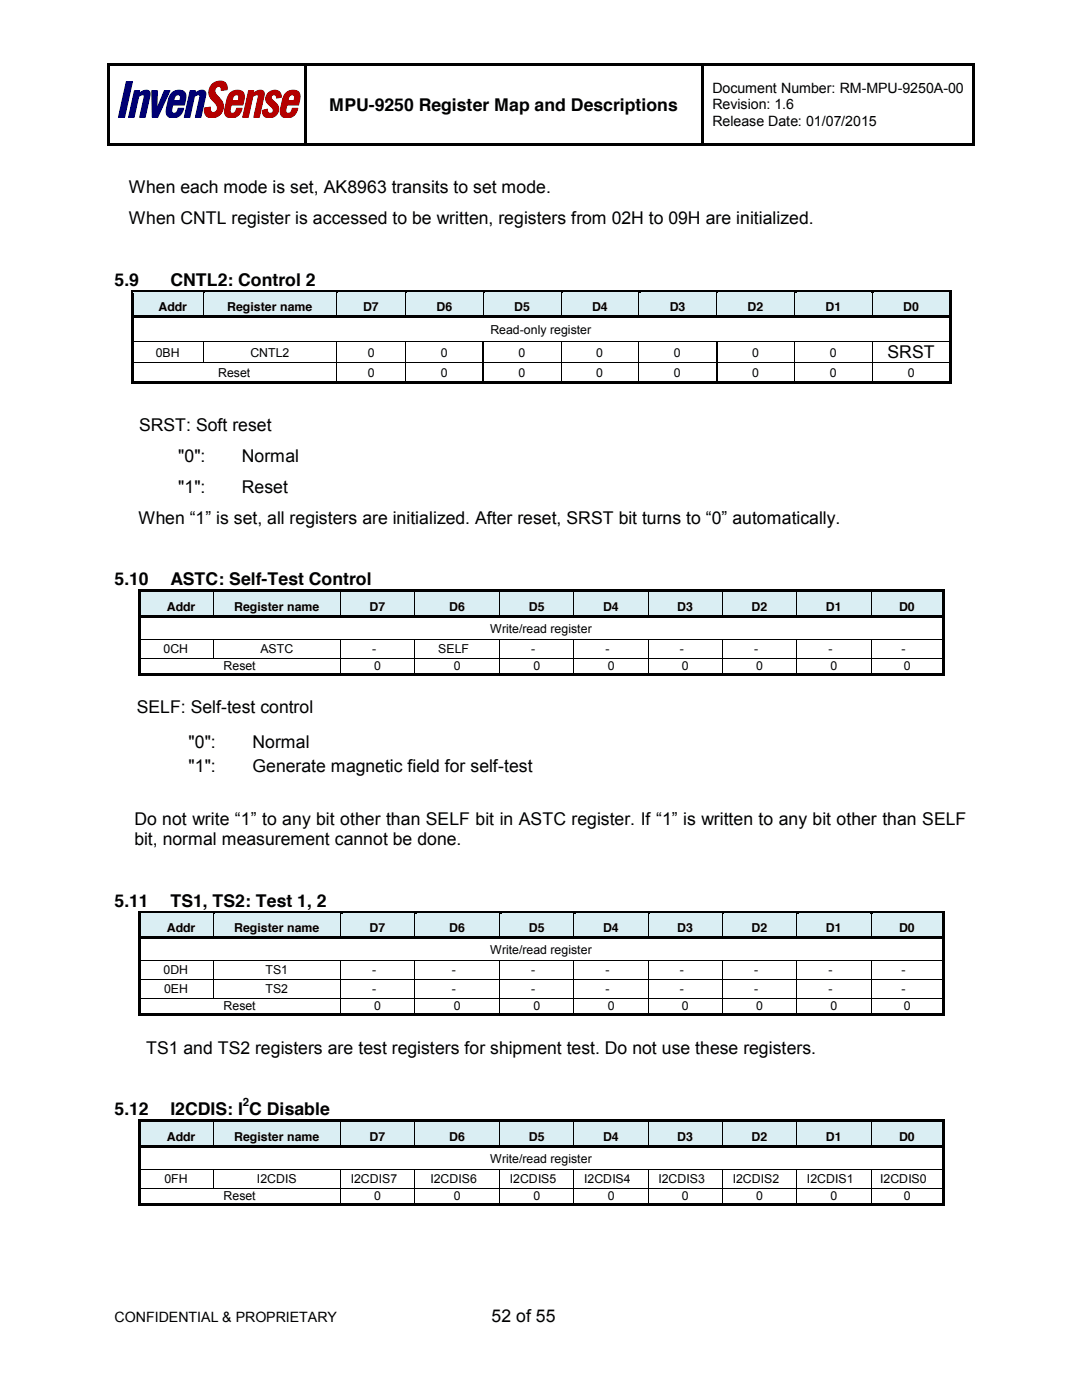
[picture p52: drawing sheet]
<svg xmlns="http://www.w3.org/2000/svg" width="216mm" height="279mm" viewBox="0 0 216 279" stroke-linecap="round" stroke-linejoin="round" font-family="sans-serif">
<defs><g id="words">
<g font-size="3.5">
<text x="65.7" y="22.1">MPU-9250 Register Map and Descriptions</text>
<text x="25.7" y="38.5">When each mode is set, AK8963 transits to set mode.</text>
<text x="25.7" y="44.7">When CNTL register is accessed to be written, registers from 02H to 09H are initialized.</text>
<text x="22.9" y="57">5.9</text>
<text x="34" y="57">CNTL2: Control 2</text>
<text x="177.1" y="71.5">SRST</text>
<text x="27.7" y="86">SRST: Soft reset</text>
<text x="35.6" y="92.2">&quot;0&quot;:</text>
<text x="48.3" y="92.2">Normal</text>
<text x="35.6" y="98.4">&quot;1&quot;:</text>
<text x="48.3" y="98.4">Reset</text>
<text x="27.7" y="104.5">When “1” is set, all registers are initialized. After reset, SRST bit turns to “0” automatically.</text>
<text x="22.9" y="116.8">5.10</text>
<text x="34" y="116.8">ASTC: Self-Test Control</text>
<text x="27.3" y="142.3">SELF: Self-test control</text>
<text x="37.6" y="149.2">&quot;0&quot;:</text>
<text x="50.4" y="149.2">Normal</text>
<text x="37.6" y="154.2">&quot;1&quot;:</text>
<text x="50.4" y="154.2">Generate magnetic field for self-test</text>
<text x="26.8" y="164.6">Do not write “1” to any bit other than SELF bit in ASTC register. If “1” is written to any bit other than SELF</text>
<text x="26.8" y="168.6">bit, normal measurement cannot be done.</text>
<text x="22.9" y="181">5.11</text>
<text x="34" y="181">TS1, TS2: Test 1, 2</text>
<text x="29.2" y="210.3">TS1 and TS2 registers are test registers for shipment test. Do not use these registers.</text>
<text x="22.9" y="222.6">5.12</text>
<text x="34" y="222.6">I2CDIS: I C Disable</text>
<text x="98.1" y="263.8">52 of 55</text>
</g>
<g font-size="2.8">
<text x="142.1" y="18.6">Document Number: RM-MPU-9250A-00</text>
<text x="142.1" y="21.8">Revision: 1.6</text>
<text x="142.1" y="25.1">Release Date: 01/07/2015</text>
<text x="22.9" y="263.8">CONFIDENTIAL &amp; PROPRIETARY</text>
</g>
<g font-size="2.5">
<text x="31.6" y="62.1">Addr</text>
<text x="45.3" y="62.1">Register name</text>
<text x="72.4" y="62.1">D7</text>
<text x="87.1" y="62.1">D6</text>
<text x="102.6" y="62.1">D5</text>
<text x="118.1" y="62.1">D4</text>
<text x="133.6" y="62.1">D3</text>
<text x="149.2" y="62.1">D2</text>
<text x="164.7" y="62.1">D1</text>
<text x="180.2" y="62.1">D0</text>
<text x="31.1" y="71.2">0BH</text>
<text x="50" y="71.2">CNTL2</text>
<text x="73.4" y="71.2">0</text>
<text x="88" y="71.2">0</text>
<text x="97.8" y="66.7">Read-only register</text>
<text x="103.5" y="71.2">0</text>
<text x="119" y="71.2">0</text>
<text x="134.5" y="71.2">0</text>
<text x="150.1" y="71.2">0</text>
<text x="165.6" y="71.2">0</text>
<text x="43.5" y="75.1">Reset</text>
<text x="73.4" y="75.1">0</text>
<text x="88" y="75.1">0</text>
<text x="103.5" y="75.1">0</text>
<text x="119" y="75.1">0</text>
<text x="134.5" y="75.1">0</text>
<text x="150.1" y="75.1">0</text>
<text x="165.6" y="75.1">0</text>
<text x="181.1" y="75.1">0</text>
<text x="33.3" y="121.9">Addr</text>
<text x="46.7" y="121.9">Register name</text>
<text x="73.8" y="121.9">D7</text>
<text x="89.6" y="121.9">D6</text>
<text x="105.5" y="121.9">D5</text>
<text x="120.3" y="121.9">D4</text>
<text x="135.2" y="121.9">D3</text>
<text x="150" y="121.9">D2</text>
<text x="164.8" y="121.9">D1</text>
<text x="179.4" y="121.9">D0</text>
<text x="32.6" y="130.3">0CH</text>
<text x="52" y="130.3">ASTC</text>
<text x="74.3" y="130.3">-</text>
<text x="87.4" y="130.3">SELF</text>
<text x="97.8" y="126.3">Write/read register</text>
<text x="106" y="130.3">-</text>
<text x="120.8" y="130.3">-</text>
<text x="135.7" y="130.3">-</text>
<text x="150.5" y="130.3">-</text>
<text x="165.3" y="130.3">-</text>
<text x="179.9" y="130.3">-</text>
<text x="44.6" y="133.7">Reset</text>
<text x="74.7" y="133.7">0</text>
<text x="90.6" y="133.7">0</text>
<text x="106.4" y="133.7">0</text>
<text x="121.3" y="133.7">0</text>
<text x="136.1" y="133.7">0</text>
<text x="150.9" y="133.7">0</text>
<text x="165.7" y="133.7">0</text>
<text x="180.3" y="133.7">0</text>
<text x="33.3" y="186">Addr</text>
<text x="46.7" y="186">Register name</text>
<text x="73.8" y="186">D7</text>
<text x="89.6" y="186">D6</text>
<text x="105.5" y="186">D5</text>
<text x="120.3" y="186">D4</text>
<text x="135.2" y="186">D3</text>
<text x="150" y="186">D2</text>
<text x="164.8" y="186">D1</text>
<text x="179.4" y="186">D0</text>
<text x="97.8" y="190.4">Write/read register</text>
<text x="32.6" y="194.5">0DH</text>
<text x="53" y="194.5">TS1</text>
<text x="74.3" y="194.5">-</text>
<text x="90.1" y="194.5">-</text>
<text x="106" y="194.5">-</text>
<text x="120.8" y="194.5">-</text>
<text x="135.7" y="194.5">-</text>
<text x="150.5" y="194.5">-</text>
<text x="165.3" y="194.5">-</text>
<text x="179.9" y="194.5">-</text>
<text x="32.7" y="198.3">0EH</text>
<text x="44.6" y="201.7">Reset</text>
<text x="53" y="198.3">TS2</text>
<text x="74.3" y="198.3">-</text>
<text x="74.7" y="201.7">0</text>
<text x="90.1" y="198.3">-</text>
<text x="90.6" y="201.7">0</text>
<text x="106" y="198.3">-</text>
<text x="106.4" y="201.7">0</text>
<text x="120.8" y="198.3">-</text>
<text x="121.3" y="201.7">0</text>
<text x="135.7" y="198.3">-</text>
<text x="136.1" y="201.7">0</text>
<text x="150.5" y="198.3">-</text>
<text x="150.9" y="201.7">0</text>
<text x="165.3" y="198.3">-</text>
<text x="165.7" y="201.7">0</text>
<text x="179.9" y="198.3">-</text>
<text x="180.3" y="201.7">0</text>
<text x="33.3" y="227.6">Addr</text>
<text x="46.7" y="227.6">Register name</text>
<text x="73.8" y="227.6">D7</text>
<text x="89.6" y="227.6">D6</text>
<text x="105.5" y="227.6">D5</text>
<text x="120.3" y="227.6">D4</text>
<text x="135.2" y="227.6">D3</text>
<text x="150" y="227.6">D2</text>
<text x="164.8" y="227.6">D1</text>
<text x="179.4" y="227.6">D0</text>
<text x="97.8" y="232">Write/read register</text>
<text x="32.8" y="236.1">0FH</text>
<text x="44.6" y="239.5">Reset</text>
<text x="51.3" y="236.1">I2CDIS</text>
<text x="70" y="236.1">I2CDIS7</text>
<text x="74.7" y="239.5">0</text>
<text x="85.9" y="236.1">I2CDIS6</text>
<text x="90.6" y="239.5">0</text>
<text x="101.7" y="236.1">I2CDIS5</text>
<text x="106.4" y="239.5">0</text>
<text x="116.6" y="236.1">I2CDIS4</text>
<text x="121.3" y="239.5">0</text>
<text x="131.4" y="236.1">I2CDIS3</text>
<text x="136.1" y="239.5">0</text>
<text x="146.2" y="236.1">I2CDIS2</text>
<text x="150.9" y="239.5">0</text>
<text x="161" y="236.1">I2CDIS1</text>
<text x="165.7" y="239.5">0</text>
<text x="175.6" y="236.1">I2CDIS0</text>
<text x="180.3" y="239.5">0</text>
</g>
<text font-size="2.3" x="48.5" y="220.8">2</text>
</g></defs>
<g fill="#000">
<path d="M21.4 12.7h.5v.6h-.5z" fill-rule="evenodd"/>
<path d="M21.4 12.7h.5v.5h-.5z" fill-rule="evenodd"/>
<path d="M21.9 12.7h38.7v.5h-38.7z" fill-rule="evenodd"/>
<path d="M60.6 13.2l.5 .1z" fill-rule="evenodd"/>
<path d="M60.6 12.7h.5v.5h-.5z" fill-rule="evenodd"/>
<path d="M61.1 12.7h78.9v.5h-78.9z" fill-rule="evenodd"/>
<path d="M140 13.2l.5 .1z" fill-rule="evenodd"/>
<path d="M140 12.7h.5v.5h-.5z" fill-rule="evenodd"/>
<path d="M140.5 12.7h53.5v.5h-53.5z" fill-rule="evenodd"/>
<path d="M194 12.7h.5v.6h-.5z" fill-rule="evenodd"/>
<path d="M194 12.7h.5v.5h-.5z" fill-rule="evenodd"/>
<path d="M21.4 13.3h.5v15.3h-.5z" fill-rule="evenodd"/>
<path d="M21.4 28.6h.5v.5h-.5z" fill-rule="evenodd"/>
<path d="M21.4 28.6h.5v.5h-.5z" fill-rule="evenodd"/>
<path d="M21.9 28.6h38.7v.5h-38.7z" fill-rule="evenodd"/>
<path d="M60.6 13.3h.5v15.3h-.5z" fill-rule="evenodd"/>
<path d="M60.6 28.6h.5v.5h-.5z" fill-rule="evenodd"/>
<path d="M61.1 28.6h78.9v.5h-78.9z" fill-rule="evenodd"/>
<path d="M140 13.3h.5v15.3h-.5z" fill-rule="evenodd"/>
<path d="M140 28.6h.5v.5h-.5z" fill-rule="evenodd"/>
<path d="M140.5 28.6h53.5v.5h-53.5z" fill-rule="evenodd"/>
<path d="M194 13.3h.5v15.3h-.5z" fill-rule="evenodd"/>
<path d="M194 28.6h.5v.5h-.5z" fill-rule="evenodd"/>
<path d="M194 28.6h.5v.5h-.5z" fill-rule="evenodd"/>
</g>
<g fill="#000073" stroke="#000073" stroke-width=".2">
<path d="M25.2 16.3h1.2l-1.5 7.1h-1.3z" fill-rule="evenodd"/>
<path d="M26.8 18.1h1.1l-.1 .5a1.57 1.57 0 0 1 2.1-.3v.8l-.9 4.3h-1.1l.9-4.1v-.3l-.3-.1-.8 .3-.9 4.2h-1.1z" fill-rule="evenodd"/>
<path d="M30.3 18.1h1.1l-.1 3.6 1.5-3.6h1.1l-2.4 5.3h-1.1z" fill-rule="evenodd"/>
<path d="M35 19.1l-.3 1h1.2l.1-.3a.57 .57 0 0 0-.2-.8 .57 .57 0 0 0-.8 .1zM34.3 18.6a1.74 1.74 0 0 1 2.7 .1l.1 1-.3 1.3h-2.3l-.2 .7a.61 .61 0 0 0 .4 .9 .61 .61 0 0 0 .7-.6l.1-.4h1.2a1.99 1.99 0 0 1-1.3 1.8 1.99 1.99 0 0 1-2.1-.4l-.1-.7v-.8l.6-2.2z" fill-rule="evenodd"/>
<path d="M37.9 18.1h1.1l-.1 .5a1.56 1.56 0 0 1 2.1-.3l.1 .6-1 4.5h-1.1l.9-4.1v-.3l-.3-.1-.8 .3-.9 4.2h-1.1z" fill-rule="evenodd"/>
</g>
<g fill="#b50000" stroke="#b50000" stroke-width=".2">
<path d="M42.4 16.8a1.86 1.86 0 0 1 2.8 .1l.1 1-1.2 .1a.64 .64 0 0 0-.5-.8 .64 .64 0 0 0-.7 .8 2.73 2.73 0 0 0 1.1 1.9 2.18 2.18 0 0 1 0 2.9 2.18 2.18 0 0 1-2.9 .2l-.3-.6v-.9l1.2-.1a.74 .74 0 0 0 .6 1.1 .74 .74 0 0 0 .8-.9 5.9 5.9 0 0 0-1.5-2.3 2.2 2.2 0 0 1 .5-2.5z" fill-rule="evenodd"/>
<path d="M46.7 19.1l-.4 1h1.3v-.3a.57 .57 0 0 0-.1-.8 .57 .57 0 0 0-.8 .1zM45.9 18.6a1.74 1.74 0 0 1 2.8 .1v1l-.2 1.3h-2.4l-.1 .7a.61 .61 0 0 0 .3 .9 .61 .61 0 0 0 .8-.6l.1-.4h1.1a1.99 1.99 0 0 1-1.2 1.8 1.99 1.99 0 0 1-2.1-.4l-.2-.7 .1-.8 .5-2.2z" fill-rule="evenodd"/>
<path d="M49.6 18.1h1l-.1 .5a1.57 1.57 0 0 1 2.1-.3l.1 .8-1 4.3h-1.1l.9-4.1v-.3l-.3-.1-.8 .3-.9 4.2h-1.1z" fill-rule="evenodd"/>
<path d="M53.5 18.6a1.47 1.47 0 0 1 1.5-.6 1.47 1.47 0 0 1 1.1 1.1v.3l-.9 .2a.57 .57 0 0 0-.5-.7 .57 .57 0 0 0-.6 .4 .57 .57 0 0 0 .3 .7l.2 .1a1.75 1.75 0 0 1 .6 2.7 1.75 1.75 0 0 1-2.7 0l-.1-.8 1-.2a.63 .63 0 0 0 .4 .8 .63 .63 0 0 0 .7-.4 .63 .63 0 0 0-.3-.8l-.3-.3a1.58 1.58 0 0 1-.4-2.5z" fill-rule="evenodd"/>
<path d="M57.8 19.1l-.4 1h1.3v-.3a.57 .57 0 0 0-.1-.8 .57 .57 0 0 0-.8 .1zM57.1 18.6a1.72 1.72 0 0 1 2.7 .1l.1 .7-.3 1.6h-2.4l-.1 .7a.61 .61 0 0 0 .4 .9 .61 .61 0 0 0 .7-.6l.1-.4h1.1a1.99 1.99 0 0 1-1.2 1.8 1.99 1.99 0 0 1-2.1-.4l-.2-.9 .5-2.1 .3-1z" fill-rule="evenodd"/>
</g>
<g fill="#daeef3">
<path d="M26.6 58.4h13.9v4.6h-13.9z" fill-rule="evenodd"/>
<path d="M28.1 58.4h10.8v4.6h-10.8z" fill-rule="evenodd"/>
<path d="M40.7 58.4h26.4v4.6h-26.4z" fill-rule="evenodd"/>
<path d="M42.3 58.4h23.1v4.6h-23.1z" fill-rule="evenodd"/>
<path d="M67.3 58.4h13.5v4.6h-13.5z" fill-rule="evenodd"/>
<path d="M68.9 58.4h10.3v4.6h-10.3z" fill-rule="evenodd"/>
<path d="M81 58.4h15.3v4.6h-15.3z" fill-rule="evenodd"/>
<path d="M82.7 58.4h12v4.6h-12z" fill-rule="evenodd"/>
<path d="M96.5 58.4h15.4v4.6h-15.4z" fill-rule="evenodd"/>
<path d="M98.1 58.4h12.2v4.6h-12.2z" fill-rule="evenodd"/>
<path d="M112.1 58.4h15.3v4.6h-15.3z" fill-rule="evenodd"/>
<path d="M113.7 58.4h12.1v4.6h-12.1z" fill-rule="evenodd"/>
<path d="M127.6 58.4h15.3v4.6h-15.3z" fill-rule="evenodd"/>
<path d="M129.2 58.4h12v4.6h-12z" fill-rule="evenodd"/>
<path d="M143.1 58.4h15.3v4.6h-15.3z" fill-rule="evenodd"/>
<path d="M144.7 58.4h12.1v4.6h-12.1z" fill-rule="evenodd"/>
<path d="M158.6 58.4h15.3v4.6h-15.3z" fill-rule="evenodd"/>
<path d="M160.3 58.4h12v4.6h-12z" fill-rule="evenodd"/>
<path d="M174.2 58.4h15.1v4.6h-15.1z" fill-rule="evenodd"/>
<path d="M175.8 58.4h12v4.6h-12z" fill-rule="evenodd"/>
</g>
<g fill="#000">
<path d="M26.1 57.9h.5v.5h-.5z" fill-rule="evenodd"/>
<path d="M26.1 57.9h.5v.5h-.5z" fill-rule="evenodd"/>
<path d="M26.6 57.9h13.9v.5h-13.9z" fill-rule="evenodd"/>
</g>
<path d="M26.6 58.4h13.9" fill="none" stroke="#daeef3" stroke-width=".2"/>
<path d="M40.7 58.4h.3z" fill-rule="evenodd" fill="#daeef3"/>
<g fill="#000">
<path d="M40.5 58.4h.2z" fill-rule="evenodd"/>
<path d="M40.5 57.9h.5v.5h-.5z" fill-rule="evenodd"/>
<path d="M41 57.9h26.1v.5h-26.1z" fill-rule="evenodd"/>
</g>
<path d="M41 58.4h26.1" fill="none" stroke="#daeef3" stroke-width=".2"/>
<path d="M67.3 58.4h.3z" fill-rule="evenodd" fill="#daeef3"/>
<g fill="#000">
<path d="M67.1 58.4h.2z" fill-rule="evenodd"/>
<path d="M67.1 57.9h.5v.5h-.5z" fill-rule="evenodd"/>
<path d="M67.6 57.9h13.2v.5h-13.2z" fill-rule="evenodd"/>
</g>
<path d="M67.6 58.4h13.2" fill="none" stroke="#daeef3" stroke-width=".2"/>
<path d="M81 58.4h.3z" fill-rule="evenodd" fill="#daeef3"/>
<g fill="#000">
<path d="M80.8 58.4h.2z" fill-rule="evenodd"/>
<path d="M80.8 57.9h.5v.5h-.5z" fill-rule="evenodd"/>
<path d="M81.3 57.9h15v.5h-15z" fill-rule="evenodd"/>
</g>
<path d="M81.3 58.4h15" fill="none" stroke="#daeef3" stroke-width=".2"/>
<path d="M96.5 58.4h.3z" fill-rule="evenodd" fill="#daeef3"/>
<g fill="#000">
<path d="M96.3 58.4h.2z" fill-rule="evenodd"/>
<path d="M96.3 57.9h.5v.5h-.5z" fill-rule="evenodd"/>
<path d="M96.8 57.9h15.1v.5h-15.1z" fill-rule="evenodd"/>
</g>
<path d="M96.8 58.4h15.1" fill="none" stroke="#daeef3" stroke-width=".2"/>
<path d="M112.1 58.4h.3z" fill-rule="evenodd" fill="#daeef3"/>
<g fill="#000">
<path d="M111.9 58.4h.2z" fill-rule="evenodd"/>
<path d="M111.9 57.9h.5v.5h-.5z" fill-rule="evenodd"/>
<path d="M112.4 57.9h15v.5h-15z" fill-rule="evenodd"/>
</g>
<path d="M112.4 58.4h15" fill="none" stroke="#daeef3" stroke-width=".2"/>
<path d="M127.6 58.4h.3z" fill-rule="evenodd" fill="#daeef3"/>
<g fill="#000">
<path d="M127.4 58.4h.2z" fill-rule="evenodd"/>
<path d="M127.4 57.9h.5v.5h-.5z" fill-rule="evenodd"/>
<path d="M127.9 57.9h15v.5h-15z" fill-rule="evenodd"/>
</g>
<path d="M127.9 58.4h15" fill="none" stroke="#daeef3" stroke-width=".2"/>
<path d="M143.1 58.4h.3z" fill-rule="evenodd" fill="#daeef3"/>
<g fill="#000">
<path d="M142.9 58.4h.2z" fill-rule="evenodd"/>
<path d="M142.9 57.9h.5v.5h-.5z" fill-rule="evenodd"/>
<path d="M143.4 57.9h15.1v.5h-15.1z" fill-rule="evenodd"/>
</g>
<path d="M143.4 58.4h15.1" fill="none" stroke="#daeef3" stroke-width=".2"/>
<path d="M158.6 58.4h.4z" fill-rule="evenodd" fill="#daeef3"/>
<g fill="#000">
<path d="M158.5 58.4h.1z" fill-rule="evenodd"/>
<path d="M158.5 57.9h.5v.5h-.5z" fill-rule="evenodd"/>
<path d="M159 57.9h14.9v.5h-14.9z" fill-rule="evenodd"/>
</g>
<path d="M159 58.4h14.9" fill="none" stroke="#daeef3" stroke-width=".2"/>
<path d="M174.1 58.4h.3z" fill-rule="evenodd" fill="#daeef3"/>
<g fill="#000">
<path d="M173.9 58.4h.2z" fill-rule="evenodd"/>
<path d="M173.9 57.9h.5v.5h-.5z" fill-rule="evenodd"/>
<path d="M174.4 57.9h14.9v.5h-14.9z" fill-rule="evenodd"/>
<path d="M189.3 57.9h.6v.5h-.6z" fill-rule="evenodd"/>
<path d="M189.3 57.9h.6v.5h-.6z" fill-rule="evenodd"/>
<path d="M26.1 58.4h.5v4.6h-.5z" fill-rule="evenodd"/>
<path d="M26.1 63h.5v.5h-.5z" fill-rule="evenodd"/>
<path d="M26.1 63.5h.5v4.6h-.5z" fill-rule="evenodd"/>
<path d="M26.1 68.1h.5v.1h-.5z" fill-rule="evenodd"/>
<path d="M26.1 68.2h.5v4.1h-.5z" fill-rule="evenodd"/>
<path d="M26.1 72.3h.5v.2h-.5z" fill-rule="evenodd"/>
<path d="M26.1 72.5h.5v3.5h-.5z" fill-rule="evenodd"/>
<path d="M26.1 76h.5v.5h-.5z" fill-rule="evenodd"/>
<path d="M26.1 76h.5v.5h-.5z" fill-rule="evenodd"/>
<path d="M26.6 63h13.9v.5h-13.9z" fill-rule="evenodd"/>
<path d="M26.6 76h40.5v.5h-40.5z" fill-rule="evenodd"/>
<path d="M40.5 63h.5v.5h-.5z" fill-rule="evenodd"/>
<path d="M40.5 68.1h.2v.1h-.2z" fill-rule="evenodd"/>
<path d="M40.5 72.3h.2v.2h-.2z" fill-rule="evenodd"/>
<path d="M41 63h26.1v.5h-26.1z" fill-rule="evenodd"/>
<path d="M67.1 63h.5v.5h-.5z" fill-rule="evenodd"/>
<path d="M67.1 68.1h.2v.1h-.2z" fill-rule="evenodd"/>
<path d="M67.1 72.3h.2v.2h-.2z" fill-rule="evenodd"/>
<path d="M67.1 76h.5v.5h-.5z" fill-rule="evenodd"/>
<path d="M67.6 63h13.2v.5h-13.2z" fill-rule="evenodd"/>
<path d="M67.6 76h13.2v.5h-13.2z" fill-rule="evenodd"/>
<path d="M80.8 63h.5v.5h-.5z" fill-rule="evenodd"/>
<path d="M80.8 68.1h.2v.1h-.2z" fill-rule="evenodd"/>
<path d="M80.8 72.3h.2v.2h-.2z" fill-rule="evenodd"/>
<path d="M80.8 76h.5v.5h-.5z" fill-rule="evenodd"/>
<path d="M81.3 63h15v.5h-15z" fill-rule="evenodd"/>
<path d="M81.3 76h15v.5h-15z" fill-rule="evenodd"/>
<path d="M96.3 68.1h.2v.1h-.2z" fill-rule="evenodd"/>
<path d="M96.3 72.3h.2v.2h-.2z" fill-rule="evenodd"/>
<path d="M96.3 76h.5v.5h-.5z" fill-rule="evenodd"/>
<path d="M96.3 63h.5v.5h-.5z" fill-rule="evenodd"/>
<path d="M96.8 76h15.1v.5h-15.1z" fill-rule="evenodd"/>
<path d="M96.8 63h15.1v.5h-15.1z" fill-rule="evenodd"/>
<path d="M111.9 63h.5v.5h-.5z" fill-rule="evenodd"/>
<path d="M111.9 68.1h.2v.1h-.2z" fill-rule="evenodd"/>
<path d="M111.9 72.3h.2v.2h-.2z" fill-rule="evenodd"/>
<path d="M111.9 76h.5v.5h-.5z" fill-rule="evenodd"/>
<path d="M112.4 63h15v.5h-15z" fill-rule="evenodd"/>
<path d="M112.4 76h14.9v.5h-14.9z" fill-rule="evenodd"/>
<path d="M127.3 68.1h.1v.1h-.1z" fill-rule="evenodd"/>
<path d="M127.3 72.3h.1v.2h-.1z" fill-rule="evenodd"/>
<path d="M127.3 76h.5v.5h-.5z" fill-rule="evenodd"/>
<path d="M127.4 63h.5v.5h-.5z" fill-rule="evenodd"/>
<path d="M127.8 76h15.1v.5h-15.1z" fill-rule="evenodd"/>
<path d="M127.9 63h15v.5h-15z" fill-rule="evenodd"/>
<path d="M142.9 68.1h.1v.1h-.1z" fill-rule="evenodd"/>
<path d="M142.9 72.3h.2v.2h-.2z" fill-rule="evenodd"/>
<path d="M142.9 76h.5v.5h-.5z" fill-rule="evenodd"/>
<path d="M142.9 63h.5v.5h-.5z" fill-rule="evenodd"/>
<path d="M143.4 76h15.1v.5h-15.1z" fill-rule="evenodd"/>
<path d="M143.4 63h15.1v.5h-15.1z" fill-rule="evenodd"/>
<path d="M158.5 63h.5v.5h-.5z" fill-rule="evenodd"/>
<path d="M158.5 68.1h.1v.1h-.1z" fill-rule="evenodd"/>
<path d="M158.5 72.3h.1v.2h-.1z" fill-rule="evenodd"/>
<path d="M158.5 76h.5v.5h-.5z" fill-rule="evenodd"/>
<path d="M159 63h14.9v.5h-14.9z" fill-rule="evenodd"/>
<path d="M159 76h14.9v.5h-14.9z" fill-rule="evenodd"/>
<path d="M173.9 63h.5v.5h-.5z" fill-rule="evenodd"/>
<path d="M173.9 68.1h.2v.1h-.2z" fill-rule="evenodd"/>
<path d="M173.9 72.3h.2v.2h-.2z" fill-rule="evenodd"/>
<path d="M173.9 76h.5v.5h-.5z" fill-rule="evenodd"/>
<path d="M174.4 63h14.9v.5h-14.9z" fill-rule="evenodd"/>
<path d="M174.4 76h14.9v.5h-14.9z" fill-rule="evenodd"/>
<path d="M189.3 58.4h.6v4.6h-.6z" fill-rule="evenodd"/>
<path d="M189.3 63h.6v.5h-.6z" fill-rule="evenodd"/>
<path d="M189.3 63.5h.6v4.6h-.6z" fill-rule="evenodd"/>
<path d="M189.3 68.1h.6v.1h-.6z" fill-rule="evenodd"/>
<path d="M189.3 68.2h.6v4.1h-.6z" fill-rule="evenodd"/>
<path d="M189.3 72.3h.6v.2h-.6z" fill-rule="evenodd"/>
<path d="M189.3 72.5h.6v3.5h-.6z" fill-rule="evenodd"/>
<path d="M189.3 76h.6v.5h-.6z" fill-rule="evenodd"/>
<path d="M189.3 76h.6v.5h-.6z" fill-rule="evenodd"/>
</g>
<path d="M174.4 58.4h14.9" fill="none" stroke="#daeef3" stroke-width=".2"/>
<g fill="none" stroke="#000" stroke-width=".2">
<path d="M40.6 58.4v4.6M67.2 58.4v4.6M80.9 58.4v4.6M96.4 58.4v4.6M112 58.4v4.6M127.5 58.4v4.6M143 58.4v4.6M158.6 58.4v4.6M174 58.4v4.6M26.6 68.2h13.9M26.6 72.4h13.9M40.6 68.2v4.1"/>
<path d="M40.7 68.2h26.4M40.7 72.4h26.4M67.2 68.2v4.1M67.2 72.5v3.5M67.3 68.2h13.5M67.3 72.4h13.5M80.9 68.2v4.1M80.9 72.5v3.5M81 68.2h15.3M81 72.4h15.3M96.5 68.2h15.4M96.5 72.4h15.4"/>
<path d="M112 68.2v4.1M112 72.5v3.5M112.1 68.2h15.2M112.1 72.4h15.2M127.4 68.2v4.1M127.4 72.5v3.5M127.4 68.2h15.5M127.4 72.4h15.5M143 68.2h15.5M143.1 72.4h15.4M158.6 68.2v4.1M158.6 72.5v3.5"/>
<path d="M158.6 68.2h15.3M158.6 72.4h15.3M174 68.2v4.1M174 72.5v3.5M174.1 68.2h15.2M174.1 72.4h15.2"/>
</g>
<path d="M96.4 68.2v4.1M96.4 72.5v3.5M143 68.2v4.1M143 72.5v3.5" fill="none" stroke="#000" stroke-width=".25"/>
<g fill="#daeef3">
<path d="M28 118.2h14.5v4.6h-14.5z" fill-rule="evenodd"/>
<path d="M29.5 118.2h11.3v4.6h-11.3z" fill-rule="evenodd"/>
<path d="M42.6 118.2h25.3v4.6h-25.3z" fill-rule="evenodd"/>
<path d="M44.3 118.2h21.9v4.6h-21.9z" fill-rule="evenodd"/>
<path d="M68 118.2h14.7v4.6h-14.7z" fill-rule="evenodd"/>
<path d="M69.7 118.2h11.3v4.6h-11.3z" fill-rule="evenodd"/>
<path d="M82.9 118.2h16.7v4.6h-16.7z" fill-rule="evenodd"/>
<path d="M84.5 118.2h13.4v4.6h-13.4z" fill-rule="evenodd"/>
<path d="M99.8 118.2h14.6v4.6h-14.6z" fill-rule="evenodd"/>
<path d="M101.4 118.2h11.4v4.6h-11.4z" fill-rule="evenodd"/>
<path d="M114.6 118.2h14.7v4.6h-14.7z" fill-rule="evenodd"/>
<path d="M116.3 118.2h11.3v4.6h-11.3z" fill-rule="evenodd"/>
<path d="M129.4 118.2h14.7v4.6h-14.7z" fill-rule="evenodd"/>
<path d="M131.1 118.2h11.3v4.6h-11.3z" fill-rule="evenodd"/>
<path d="M144.3 118.2h14.6v4.6h-14.6z" fill-rule="evenodd"/>
<path d="M145.9 118.2h11.3v4.6h-11.3z" fill-rule="evenodd"/>
<path d="M159.1 118.2h14.6v4.6h-14.6z" fill-rule="evenodd"/>
<path d="M160.7 118.2h11.3v4.6h-11.3z" fill-rule="evenodd"/>
<path d="M173.9 118.2h14.1v4.6h-14.1z" fill-rule="evenodd"/>
<path d="M175.5 118.2h11v4.6h-11z" fill-rule="evenodd"/>
</g>
<g fill="#000">
<path d="M27.5 117.7h.5v.5h-.5z" fill-rule="evenodd"/>
<path d="M27.5 117.7h.5v.5h-.5z" fill-rule="evenodd"/>
<path d="M28 117.7h14.5v.5h-14.5z" fill-rule="evenodd"/>
</g>
<path d="M28 118.2h14.5" fill="none" stroke="#daeef3" stroke-width=".2"/>
<path d="M42.6 118.2h.4z" fill-rule="evenodd" fill="#daeef3"/>
<g fill="#000">
<path d="M42.5 118.2h.1z" fill-rule="evenodd"/>
<path d="M42.5 117.7h.5v.5h-.5z" fill-rule="evenodd"/>
<path d="M43 117.7h24.9v.5h-24.9z" fill-rule="evenodd"/>
</g>
<path d="M43 118.2h24.9" fill="none" stroke="#daeef3" stroke-width=".2"/>
<path d="M68 118.2h.4z" fill-rule="evenodd" fill="#daeef3"/>
<g fill="#000">
<path d="M67.9 118.2h.1z" fill-rule="evenodd"/>
<path d="M67.9 117.7h.5v.5h-.5z" fill-rule="evenodd"/>
<path d="M68.4 117.7h14.3v.5h-14.3z" fill-rule="evenodd"/>
</g>
<path d="M68.4 118.2h14.3" fill="none" stroke="#daeef3" stroke-width=".2"/>
<path d="M82.9 118.2h.3z" fill-rule="evenodd" fill="#daeef3"/>
<g fill="#000">
<path d="M82.7 118.2h.2z" fill-rule="evenodd"/>
<path d="M82.7 117.7h.5v.5h-.5z" fill-rule="evenodd"/>
<path d="M83.2 117.7h16.4v.5h-16.4z" fill-rule="evenodd"/>
</g>
<path d="M83.2 118.2h16.4" fill="none" stroke="#daeef3" stroke-width=".2"/>
<path d="M99.8 118.2h.3z" fill-rule="evenodd" fill="#daeef3"/>
<g fill="#000">
<path d="M99.6 118.2h.2z" fill-rule="evenodd"/>
<path d="M99.6 117.7h.5v.5h-.5z" fill-rule="evenodd"/>
<path d="M100.1 117.7h14.3v.5h-14.3z" fill-rule="evenodd"/>
</g>
<path d="M100.1 118.2h14.3" fill="none" stroke="#daeef3" stroke-width=".2"/>
<path d="M114.6 118.2h.4z" fill-rule="evenodd" fill="#daeef3"/>
<g fill="#000">
<path d="M114.4 118.2h.2z" fill-rule="evenodd"/>
<path d="M114.4 117.7h.6v.5h-.6z" fill-rule="evenodd"/>
<path d="M115 117.7h14.3v.5h-14.3z" fill-rule="evenodd"/>
</g>
<path d="M115 118.2h14.3" fill="none" stroke="#daeef3" stroke-width=".2"/>
<path d="M129.4 118.2h.4z" fill-rule="evenodd" fill="#daeef3"/>
<g fill="#000">
<path d="M129.3 118.2h.1z" fill-rule="evenodd"/>
<path d="M129.3 117.7h.5v.5h-.5z" fill-rule="evenodd"/>
<path d="M129.8 117.7h14.3v.5h-14.3z" fill-rule="evenodd"/>
</g>
<path d="M129.8 118.2h14.3" fill="none" stroke="#daeef3" stroke-width=".2"/>
<path d="M144.3 118.2h.3z" fill-rule="evenodd" fill="#daeef3"/>
<g fill="#000">
<path d="M144.1 118.2h.2z" fill-rule="evenodd"/>
<path d="M144.1 117.7h.5v.5h-.5z" fill-rule="evenodd"/>
<path d="M144.6 117.7h14.3v.5h-14.3z" fill-rule="evenodd"/>
</g>
<path d="M144.6 118.2h14.3" fill="none" stroke="#daeef3" stroke-width=".2"/>
<path d="M159.1 118.2h.3z" fill-rule="evenodd" fill="#daeef3"/>
<g fill="#000">
<path d="M158.9 118.2h.2z" fill-rule="evenodd"/>
<path d="M158.9 117.7h.5v.5h-.5z" fill-rule="evenodd"/>
<path d="M159.4 117.7h14.3v.5h-14.3z" fill-rule="evenodd"/>
</g>
<path d="M159.4 118.2h14.3" fill="none" stroke="#daeef3" stroke-width=".2"/>
<path d="M173.9 118.2h.3z" fill-rule="evenodd" fill="#daeef3"/>
<g fill="#000">
<path d="M173.7 118.2h.2z" fill-rule="evenodd"/>
<path d="M173.7 117.7h.5v.5h-.5z" fill-rule="evenodd"/>
<path d="M174.2 117.7h13.8v.5h-13.8z" fill-rule="evenodd"/>
<path d="M188 117.7h.5v.5h-.5z" fill-rule="evenodd"/>
<path d="M188 117.7h.5v.5h-.5z" fill-rule="evenodd"/>
<path d="M27.5 118.2h.5v4.6h-.5z" fill-rule="evenodd"/>
<path d="M27.5 122.8h.5v.5h-.5z" fill-rule="evenodd"/>
<path d="M27.5 123.3h.5v4.2h-.5z" fill-rule="evenodd"/>
<path d="M27.5 127.5h.5v.2h-.5z" fill-rule="evenodd"/>
<path d="M27.5 127.7h.5v3.6h-.5z" fill-rule="evenodd"/>
<path d="M27.5 131.3h.5v.2h-.5z" fill-rule="evenodd"/>
<path d="M27.5 131.5h.5v2.8h-.5z" fill-rule="evenodd"/>
<path d="M27.5 134.3h.5v.5h-.5z" fill-rule="evenodd"/>
<path d="M27.5 134.3h.5v.5h-.5z" fill-rule="evenodd"/>
<path d="M28 122.8h14.5v.5h-14.5z" fill-rule="evenodd"/>
<path d="M28 134.3h39.9v.5h-39.9z" fill-rule="evenodd"/>
<path d="M42.5 122.8h.5v.5h-.5z" fill-rule="evenodd"/>
<path d="M42.5 127.5h.1v.2h-.1z" fill-rule="evenodd"/>
<path d="M42.5 131.3h.1v.2h-.1z" fill-rule="evenodd"/>
<path d="M43 122.8h24.9v.5h-24.9z" fill-rule="evenodd"/>
<path d="M67.9 122.8h.5v.5h-.5z" fill-rule="evenodd"/>
<path d="M67.9 127.5h.1v.2h-.1z" fill-rule="evenodd"/>
<path d="M67.9 131.3h.1v.2h-.1z" fill-rule="evenodd"/>
<path d="M67.9 134.3h.5v.5h-.5z" fill-rule="evenodd"/>
<path d="M68.4 122.8h14.3v.5h-14.3z" fill-rule="evenodd"/>
<path d="M68.4 134.3h14.3v.5h-14.3z" fill-rule="evenodd"/>
<path d="M82.7 122.8h.5v.5h-.5z" fill-rule="evenodd"/>
<path d="M82.7 127.5h.2v.2h-.2z" fill-rule="evenodd"/>
<path d="M82.7 131.3h.2v.2h-.2z" fill-rule="evenodd"/>
<path d="M82.7 134.3h.5v.5h-.5z" fill-rule="evenodd"/>
<path d="M83.2 122.8h16.4v.5h-16.4z" fill-rule="evenodd"/>
<path d="M83.2 134.3h16.4v.5h-16.4z" fill-rule="evenodd"/>
<path d="M99.6 122.8h.5v.5h-.5z" fill-rule="evenodd"/>
<path d="M99.6 127.5h.2v.2h-.2z" fill-rule="evenodd"/>
<path d="M99.6 131.3h.2v.2h-.2z" fill-rule="evenodd"/>
<path d="M99.6 134.3h.5v.5h-.5z" fill-rule="evenodd"/>
<path d="M100.1 122.8h14.3v.5h-14.3z" fill-rule="evenodd"/>
<path d="M100.1 134.3h14.3v.5h-14.3z" fill-rule="evenodd"/>
<path d="M114.4 122.8h.6v.5h-.6z" fill-rule="evenodd"/>
<path d="M114.4 127.5h.2v.2h-.2z" fill-rule="evenodd"/>
<path d="M114.4 131.3h.2v.2h-.2z" fill-rule="evenodd"/>
<path d="M114.4 134.3h.6v.5h-.6z" fill-rule="evenodd"/>
<path d="M115 122.8h14.3v.5h-14.3z" fill-rule="evenodd"/>
<path d="M115 134.3h14.3v.5h-14.3z" fill-rule="evenodd"/>
<path d="M129.3 122.8h.5v.5h-.5z" fill-rule="evenodd"/>
<path d="M129.3 127.5h.1v.2h-.1z" fill-rule="evenodd"/>
<path d="M129.3 131.3h.1v.2h-.1z" fill-rule="evenodd"/>
<path d="M129.3 134.3h.5v.5h-.5z" fill-rule="evenodd"/>
<path d="M129.8 122.8h14.3v.5h-14.3z" fill-rule="evenodd"/>
<path d="M129.8 134.3h14.3v.5h-14.3z" fill-rule="evenodd"/>
<path d="M144.1 122.8h.5v.5h-.5z" fill-rule="evenodd"/>
<path d="M144.1 127.5h.2v.2h-.2z" fill-rule="evenodd"/>
<path d="M144.1 131.3h.2v.2h-.2z" fill-rule="evenodd"/>
<path d="M144.1 134.3h.5v.5h-.5z" fill-rule="evenodd"/>
<path d="M144.6 122.8h14.3v.5h-14.3z" fill-rule="evenodd"/>
<path d="M144.6 134.3h14.3v.5h-14.3z" fill-rule="evenodd"/>
<path d="M158.9 122.8h.5v.5h-.5z" fill-rule="evenodd"/>
<path d="M158.9 127.5h.2v.2h-.2z" fill-rule="evenodd"/>
<path d="M158.9 131.3h.2v.2h-.2z" fill-rule="evenodd"/>
<path d="M158.9 134.3h.5v.5h-.5z" fill-rule="evenodd"/>
<path d="M159.4 122.8h14.3v.5h-14.3z" fill-rule="evenodd"/>
<path d="M159.4 134.3h14.3v.5h-14.3z" fill-rule="evenodd"/>
<path d="M173.7 122.8h.5v.5h-.5z" fill-rule="evenodd"/>
<path d="M173.7 127.5h.2v.2h-.2z" fill-rule="evenodd"/>
<path d="M173.7 131.3h.2v.2h-.2z" fill-rule="evenodd"/>
<path d="M173.7 134.3h.5v.5h-.5z" fill-rule="evenodd"/>
<path d="M174.2 122.8h13.8v.5h-13.8z" fill-rule="evenodd"/>
<path d="M174.2 134.3h13.8v.5h-13.8z" fill-rule="evenodd"/>
<path d="M188 118.2h.5v4.6h-.5z" fill-rule="evenodd"/>
<path d="M188 122.8h.5v.5h-.5z" fill-rule="evenodd"/>
<path d="M188 123.3h.5v4.2h-.5z" fill-rule="evenodd"/>
<path d="M188 127.5h.5v.2h-.5z" fill-rule="evenodd"/>
<path d="M188 127.7h.5v3.6h-.5z" fill-rule="evenodd"/>
<path d="M188 131.3h.5v.2h-.5z" fill-rule="evenodd"/>
<path d="M188 131.5h.5v2.8h-.5z" fill-rule="evenodd"/>
<path d="M188 134.3h.5v.5h-.5z" fill-rule="evenodd"/>
<path d="M188 134.3h.5v.5h-.5z" fill-rule="evenodd"/>
</g>
<path d="M174.2 118.2h13.8" fill="none" stroke="#daeef3" stroke-width=".2"/>
<g fill="none" stroke="#000" stroke-width=".2">
<path d="M42.6 118.2v4.6M68 118.2v4.6M82.8 118.2v4.6M99.7 118.2v4.6M114.5 118.2v4.6M129.4 118.2v4.6M144.2 118.2v4.6M159 118.2v4.6M173.8 118.2v4.6M28 127.6h14.5M28 131.4h14.5M42.6 127.7v3.6"/>
<path d="M42.6 127.6h25.3M42.6 131.4h25.3M68 127.7v3.6M68 131.5v2.8M68 127.6h14.7M68 131.4h14.7M82.8 127.7v3.6M82.8 131.5v2.8M82.9 127.6h16.7M82.9 131.4h16.7M99.7 127.7v3.6M99.7 131.5v2.8"/>
<path d="M99.8 127.6h14.6M99.8 131.4h14.6M114.5 127.7v3.6M114.5 131.5v2.8M114.6 127.6h14.7M114.6 131.4h14.7M129.4 127.7v3.6M129.4 131.5v2.8M129.4 127.6h14.7M129.4 131.4h14.7M144.2 127.7v3.6M144.2 131.5v2.8"/>
<path d="M144.3 127.6h14.6M144.3 131.4h14.6M159 127.7v3.6M159 131.5v2.8M159.1 127.6h14.6M159.1 131.4h14.6M173.8 127.7v3.6M173.8 131.5v2.8M173.9 127.6h14.1M173.9 131.4h14.1"/>
</g>
<g fill="#daeef3">
<path d="M28 182.3h14.5v4.6h-14.5z" fill-rule="evenodd"/>
<path d="M29.5 182.3h11.3v4.6h-11.3z" fill-rule="evenodd"/>
<path d="M42.6 182.3h25.3v4.6h-25.3z" fill-rule="evenodd"/>
<path d="M44.3 182.3h21.9v4.6h-21.9z" fill-rule="evenodd"/>
<path d="M68 182.3h14.7v4.6h-14.7z" fill-rule="evenodd"/>
<path d="M69.7 182.3h11.3v4.6h-11.3z" fill-rule="evenodd"/>
<path d="M82.9 182.3h16.7v4.6h-16.7z" fill-rule="evenodd"/>
<path d="M84.5 182.3h13.4v4.6h-13.4z" fill-rule="evenodd"/>
<path d="M99.8 182.3h14.6v4.6h-14.6z" fill-rule="evenodd"/>
<path d="M101.4 182.3h11.4v4.6h-11.4z" fill-rule="evenodd"/>
<path d="M114.6 182.3h14.7v4.6h-14.7z" fill-rule="evenodd"/>
<path d="M116.3 182.3h11.3v4.6h-11.3z" fill-rule="evenodd"/>
<path d="M129.4 182.3h14.7v4.6h-14.7z" fill-rule="evenodd"/>
<path d="M131.1 182.3h11.3v4.6h-11.3z" fill-rule="evenodd"/>
<path d="M144.3 182.3h14.6v4.6h-14.6z" fill-rule="evenodd"/>
<path d="M145.9 182.3h11.3v4.6h-11.3z" fill-rule="evenodd"/>
<path d="M159.1 182.3h14.6v4.6h-14.6z" fill-rule="evenodd"/>
<path d="M160.7 182.3h11.3v4.6h-11.3z" fill-rule="evenodd"/>
<path d="M173.9 182.3h14.1v4.6h-14.1z" fill-rule="evenodd"/>
<path d="M175.5 182.3h11v4.6h-11z" fill-rule="evenodd"/>
</g>
<g fill="#000">
<path d="M27.5 181.8h.5v.5h-.5z" fill-rule="evenodd"/>
<path d="M27.5 181.8h.5v.5h-.5z" fill-rule="evenodd"/>
<path d="M28 181.8h14.5v.5h-14.5z" fill-rule="evenodd"/>
</g>
<path d="M28 182.3h14.5" fill="none" stroke="#daeef3" stroke-width=".2"/>
<path d="M42.6 182.3h.4z" fill-rule="evenodd" fill="#daeef3"/>
<g fill="#000">
<path d="M42.5 182.3h.1z" fill-rule="evenodd"/>
<path d="M42.5 181.8h.5v.5h-.5z" fill-rule="evenodd"/>
<path d="M43 181.8h24.9v.5h-24.9z" fill-rule="evenodd"/>
</g>
<path d="M43 182.3h24.9" fill="none" stroke="#daeef3" stroke-width=".2"/>
<path d="M68 182.3h.4z" fill-rule="evenodd" fill="#daeef3"/>
<g fill="#000">
<path d="M67.9 182.3h.1z" fill-rule="evenodd"/>
<path d="M67.9 181.8h.5v.5h-.5z" fill-rule="evenodd"/>
<path d="M68.4 181.8h14.3v.5h-14.3z" fill-rule="evenodd"/>
</g>
<path d="M68.4 182.3h14.3" fill="none" stroke="#daeef3" stroke-width=".2"/>
<path d="M82.9 182.3h.3z" fill-rule="evenodd" fill="#daeef3"/>
<g fill="#000">
<path d="M82.7 182.3h.2z" fill-rule="evenodd"/>
<path d="M82.7 181.8h.5v.5h-.5z" fill-rule="evenodd"/>
<path d="M83.2 181.8h16.4v.5h-16.4z" fill-rule="evenodd"/>
</g>
<path d="M83.2 182.3h16.4" fill="none" stroke="#daeef3" stroke-width=".2"/>
<path d="M99.8 182.3h.3z" fill-rule="evenodd" fill="#daeef3"/>
<g fill="#000">
<path d="M99.6 182.3h.2z" fill-rule="evenodd"/>
<path d="M99.6 181.8h.5v.5h-.5z" fill-rule="evenodd"/>
<path d="M100.1 181.8h14.3v.5h-14.3z" fill-rule="evenodd"/>
</g>
<path d="M100.1 182.3h14.3" fill="none" stroke="#daeef3" stroke-width=".2"/>
<path d="M114.6 182.3h.4z" fill-rule="evenodd" fill="#daeef3"/>
<g fill="#000">
<path d="M114.4 182.3h.2z" fill-rule="evenodd"/>
<path d="M114.4 181.8h.6v.5h-.6z" fill-rule="evenodd"/>
<path d="M115 181.8h14.3v.5h-14.3z" fill-rule="evenodd"/>
</g>
<path d="M115 182.3h14.3" fill="none" stroke="#daeef3" stroke-width=".2"/>
<path d="M129.4 182.3h.4z" fill-rule="evenodd" fill="#daeef3"/>
<g fill="#000">
<path d="M129.3 182.3h.1z" fill-rule="evenodd"/>
<path d="M129.3 181.8h.5v.5h-.5z" fill-rule="evenodd"/>
<path d="M129.8 181.8h14.3v.5h-14.3z" fill-rule="evenodd"/>
</g>
<path d="M129.8 182.3h14.3" fill="none" stroke="#daeef3" stroke-width=".2"/>
<path d="M144.3 182.3h.3z" fill-rule="evenodd" fill="#daeef3"/>
<g fill="#000">
<path d="M144.1 182.3h.2z" fill-rule="evenodd"/>
<path d="M144.1 181.8h.5v.5h-.5z" fill-rule="evenodd"/>
<path d="M144.6 181.8h14.3v.5h-14.3z" fill-rule="evenodd"/>
</g>
<path d="M144.6 182.3h14.3" fill="none" stroke="#daeef3" stroke-width=".2"/>
<path d="M159.1 182.3h.3z" fill-rule="evenodd" fill="#daeef3"/>
<g fill="#000">
<path d="M158.9 182.3h.2z" fill-rule="evenodd"/>
<path d="M158.9 181.8h.5v.5h-.5z" fill-rule="evenodd"/>
<path d="M159.4 181.8h14.3v.5h-14.3z" fill-rule="evenodd"/>
</g>
<path d="M159.4 182.3h14.3" fill="none" stroke="#daeef3" stroke-width=".2"/>
<path d="M173.9 182.3h.3z" fill-rule="evenodd" fill="#daeef3"/>
<g fill="#000">
<path d="M27.5 182.3h.5v4.6h-.5z" fill-rule="evenodd"/>
<path d="M27.5 186.9h.5v.5h-.5z" fill-rule="evenodd"/>
<path d="M27.5 187.4h.5v4.2h-.5z" fill-rule="evenodd"/>
<path d="M27.5 191.6h.5v.2h-.5z" fill-rule="evenodd"/>
<path d="M27.5 191.8h.5v3.6h-.5z" fill-rule="evenodd"/>
<path d="M27.5 195.4h.5v.2h-.5z" fill-rule="evenodd"/>
<path d="M27.5 195.6h.5v3.6h-.5z" fill-rule="evenodd"/>
<path d="M27.5 199.2h.5v.2h-.5z" fill-rule="evenodd"/>
<path d="M28 186.9h14.5v.5h-14.5z" fill-rule="evenodd"/>
<path d="M42.5 186.9h.5v.5h-.5z" fill-rule="evenodd"/>
<path d="M42.5 191.6h.1v.2h-.1z" fill-rule="evenodd"/>
<path d="M42.5 195.4h.1v.2h-.1z" fill-rule="evenodd"/>
<path d="M42.5 199.2h.1v.2h-.1z" fill-rule="evenodd"/>
<path d="M43 186.9h24.9v.5h-24.9z" fill-rule="evenodd"/>
<path d="M67.9 186.9h.5v.5h-.5z" fill-rule="evenodd"/>
<path d="M67.9 191.6h.1v.2h-.1z" fill-rule="evenodd"/>
<path d="M67.9 195.4h.1v.2h-.1z" fill-rule="evenodd"/>
<path d="M67.9 199.2h.1v.2h-.1z" fill-rule="evenodd"/>
<path d="M68.4 186.9h14.3v.5h-14.3z" fill-rule="evenodd"/>
<path d="M82.7 186.9h.5v.5h-.5z" fill-rule="evenodd"/>
<path d="M82.7 191.6h.2v.2h-.2z" fill-rule="evenodd"/>
<path d="M82.7 195.4h.2v.2h-.2z" fill-rule="evenodd"/>
<path d="M82.7 199.2h.2v.2h-.2z" fill-rule="evenodd"/>
<path d="M83.2 186.9h16.4v.5h-16.4z" fill-rule="evenodd"/>
<path d="M99.6 186.9h.5v.5h-.5z" fill-rule="evenodd"/>
<path d="M99.6 191.6h.2v.2h-.2z" fill-rule="evenodd"/>
<path d="M99.6 195.4h.2v.2h-.2z" fill-rule="evenodd"/>
<path d="M99.6 199.2h.2v.2h-.2z" fill-rule="evenodd"/>
<path d="M100.1 186.9h14.3v.5h-14.3z" fill-rule="evenodd"/>
<path d="M114.4 186.9h.6v.5h-.6z" fill-rule="evenodd"/>
<path d="M114.4 191.6h.2v.2h-.2z" fill-rule="evenodd"/>
<path d="M114.4 195.4h.2v.2h-.2z" fill-rule="evenodd"/>
<path d="M114.4 199.2h.2v.2h-.2z" fill-rule="evenodd"/>
<path d="M115 186.9h14.3v.5h-14.3z" fill-rule="evenodd"/>
<path d="M129.3 186.9h.5v.5h-.5z" fill-rule="evenodd"/>
<path d="M129.3 191.6h.1v.2h-.1z" fill-rule="evenodd"/>
<path d="M129.3 195.4h.1v.2h-.1z" fill-rule="evenodd"/>
<path d="M129.3 199.2h.1v.2h-.1z" fill-rule="evenodd"/>
<path d="M129.8 186.9h14.3v.5h-14.3z" fill-rule="evenodd"/>
<path d="M144.1 186.9h.5v.5h-.5z" fill-rule="evenodd"/>
<path d="M144.1 191.6h.2v.2h-.2z" fill-rule="evenodd"/>
<path d="M144.1 195.4h.2v.2h-.2z" fill-rule="evenodd"/>
<path d="M144.1 199.2h.2v.2h-.2z" fill-rule="evenodd"/>
<path d="M144.6 186.9h14.3v.5h-14.3z" fill-rule="evenodd"/>
<path d="M158.9 186.9h.5v.5h-.5z" fill-rule="evenodd"/>
<path d="M158.9 191.6h.2v.2h-.2z" fill-rule="evenodd"/>
<path d="M158.9 195.4h.2v.2h-.2z" fill-rule="evenodd"/>
<path d="M158.9 199.2h.2v.2h-.2z" fill-rule="evenodd"/>
<path d="M159.4 186.9h14.3v.5h-14.3z" fill-rule="evenodd"/>
<path d="M173.7 182.3h.2z" fill-rule="evenodd"/>
<path d="M173.7 181.8h.5v.5h-.5z" fill-rule="evenodd"/>
<path d="M173.7 186.9h.5v.5h-.5z" fill-rule="evenodd"/>
<path d="M173.7 191.6h.2v.2h-.2z" fill-rule="evenodd"/>
<path d="M173.7 195.4h.2v.2h-.2z" fill-rule="evenodd"/>
<path d="M173.7 199.2h.2v.2h-.2z" fill-rule="evenodd"/>
<path d="M174.2 181.8h13.8v.5h-13.8z" fill-rule="evenodd"/>
<path d="M174.2 186.9h13.8v.5h-13.8z" fill-rule="evenodd"/>
<path d="M188 181.8h.5v.5h-.5z" fill-rule="evenodd"/>
<path d="M188 181.8h.5v.5h-.5z" fill-rule="evenodd"/>
<path d="M188 182.3h.5v4.6h-.5z" fill-rule="evenodd"/>
<path d="M188 186.9h.5v.5h-.5z" fill-rule="evenodd"/>
<path d="M188 187.4h.5v4.2h-.5z" fill-rule="evenodd"/>
<path d="M188 191.6h.5v.2h-.5z" fill-rule="evenodd"/>
<path d="M188 191.8h.5v3.6h-.5z" fill-rule="evenodd"/>
<path d="M188 195.4h.5v.2h-.5z" fill-rule="evenodd"/>
<path d="M188 195.6h.5v3.6h-.5z" fill-rule="evenodd"/>
<path d="M188 199.2h.5v.2h-.5z" fill-rule="evenodd"/>
<path d="M27.5 199.4h.5v2.9h-.5z" fill-rule="evenodd"/>
<path d="M27.5 202.3h.5v.5h-.5z" fill-rule="evenodd"/>
<path d="M27.5 202.3h.5v.5h-.5z" fill-rule="evenodd"/>
<path d="M28 202.3h39.9v.5h-39.9z" fill-rule="evenodd"/>
<path d="M67.9 202.3h.5v.5h-.5z" fill-rule="evenodd"/>
<path d="M68.4 202.3h14.3v.5h-14.3z" fill-rule="evenodd"/>
<path d="M82.7 202.3h.5v.5h-.5z" fill-rule="evenodd"/>
<path d="M83.2 202.3h16.4v.5h-16.4z" fill-rule="evenodd"/>
<path d="M99.6 202.3h.5v.5h-.5z" fill-rule="evenodd"/>
<path d="M100.1 202.3h14.3v.5h-14.3z" fill-rule="evenodd"/>
<path d="M114.4 202.3h.6v.5h-.6z" fill-rule="evenodd"/>
<path d="M115 202.3h14.3v.5h-14.3z" fill-rule="evenodd"/>
<path d="M129.3 202.3h.5v.5h-.5z" fill-rule="evenodd"/>
<path d="M129.8 202.3h14.3v.5h-14.3z" fill-rule="evenodd"/>
<path d="M144.1 202.3h.5v.5h-.5z" fill-rule="evenodd"/>
<path d="M144.6 202.3h14.3v.5h-14.3z" fill-rule="evenodd"/>
<path d="M158.9 202.3h.5v.5h-.5z" fill-rule="evenodd"/>
<path d="M159.4 202.3h14.3v.5h-14.3z" fill-rule="evenodd"/>
<path d="M173.7 202.3h.5v.5h-.5z" fill-rule="evenodd"/>
<path d="M174.2 202.3h13.8v.5h-13.8z" fill-rule="evenodd"/>
<path d="M188 199.4h.5v2.9h-.5z" fill-rule="evenodd"/>
<path d="M188 202.3h.5v.5h-.5z" fill-rule="evenodd"/>
<path d="M188 202.3h.5v.5h-.5z" fill-rule="evenodd"/>
</g>
<path d="M174.2 182.3h13.8" fill="none" stroke="#daeef3" stroke-width=".2"/>
<g fill="none" stroke="#000" stroke-width=".2">
<path d="M28 191.7h14.5M28 195.5h14.5M28 199.3h14.5M42.6 182.3v4.6M42.6 191.8v3.6M42.6 195.6v3.6M42.6 191.7h25.3M42.6 195.5h25.3M42.6 199.3h25.3M68 182.3v4.6M68 191.8v3.6M68 195.6v3.6"/>
<path d="M68 199.4v2.9M68 191.7h14.7M68 195.5h14.7M68 199.3h14.7M82.8 182.3v4.6M82.8 191.8v3.6M82.8 195.6v3.6M82.8 199.4v2.9M82.9 191.7h16.7M82.9 195.5h16.7M82.9 199.3h16.7M99.7 182.3v4.6"/>
<path d="M99.7 191.8v3.6M99.7 195.6v3.6M99.7 199.4v2.9M99.8 191.7h14.6M99.8 195.5h14.6M99.8 199.3h14.6M114.5 182.3v4.6M114.5 191.8v3.6M114.5 195.6v3.6M114.5 199.4v2.9M114.6 191.7h14.7M114.6 195.5h14.7"/>
<path d="M114.6 199.3h14.7M129.4 182.3v4.6M129.4 191.8v3.6M129.4 195.6v3.6M129.4 199.4v2.9M129.4 191.7h14.7M129.4 195.5h14.7M129.4 199.3h14.7M144.2 182.3v4.6M144.2 191.8v3.6M144.2 195.6v3.6M144.2 199.4v2.9"/>
<path d="M144.3 191.7h14.6M144.3 195.5h14.6M144.3 199.3h14.6M159 182.3v4.6M159 191.8v3.6M159 195.6v3.6M159 199.4v2.9M159.1 191.7h14.6M159.1 195.5h14.6M159.1 199.3h14.6M173.8 182.3v4.6M173.8 191.8v3.6"/>
<path d="M173.8 195.6v3.6M173.8 199.4v2.9M173.9 191.7h14.1M173.9 195.5h14.1M173.9 199.3h14.1"/>
</g>
<g fill="#daeef3">
<path d="M28 223.9h14.5v4.7h-14.5z" fill-rule="evenodd"/>
<path d="M29.5 223.9h11.3v4.7h-11.3z" fill-rule="evenodd"/>
<path d="M42.6 223.9h25.3v4.7h-25.3z" fill-rule="evenodd"/>
<path d="M44.3 223.9h21.9v4.7h-21.9z" fill-rule="evenodd"/>
<path d="M68 223.9h14.7v4.7h-14.7z" fill-rule="evenodd"/>
<path d="M69.7 223.9h11.3v4.7h-11.3z" fill-rule="evenodd"/>
<path d="M82.9 223.9h16.7v4.7h-16.7z" fill-rule="evenodd"/>
<path d="M84.5 223.9h13.4v4.7h-13.4z" fill-rule="evenodd"/>
<path d="M99.8 223.9h14.6v4.7h-14.6z" fill-rule="evenodd"/>
<path d="M101.4 223.9h11.4v4.7h-11.4z" fill-rule="evenodd"/>
<path d="M114.6 223.9h14.7v4.7h-14.7z" fill-rule="evenodd"/>
<path d="M116.3 223.9h11.3v4.7h-11.3z" fill-rule="evenodd"/>
<path d="M129.4 223.9h14.7v4.7h-14.7z" fill-rule="evenodd"/>
<path d="M131.1 223.9h11.3v4.7h-11.3z" fill-rule="evenodd"/>
<path d="M144.3 223.9h14.6v4.7h-14.6z" fill-rule="evenodd"/>
<path d="M145.9 223.9h11.3v4.7h-11.3z" fill-rule="evenodd"/>
<path d="M159.1 223.9h14.6v4.7h-14.6z" fill-rule="evenodd"/>
<path d="M160.7 223.9h11.3v4.7h-11.3z" fill-rule="evenodd"/>
<path d="M173.9 223.9h14.1v4.7h-14.1z" fill-rule="evenodd"/>
<path d="M175.5 223.9h11v4.7h-11z" fill-rule="evenodd"/>
</g>
<g fill="#000">
<path d="M27.5 223.4h.5v.6h-.5z" fill-rule="evenodd"/>
<path d="M27.5 223.4h.5v.5h-.5z" fill-rule="evenodd"/>
<path d="M28 223.4h14.5v.5h-14.5z" fill-rule="evenodd"/>
</g>
<path d="M28 224h14.5" fill="none" stroke="#daeef3" stroke-width=".2"/>
<path d="M42.6 223.9l.4 .1z" fill-rule="evenodd" fill="#daeef3"/>
<g fill="#000">
<path d="M42.5 223.9l.1 .1z" fill-rule="evenodd"/>
<path d="M42.5 223.4h.5v.5h-.5z" fill-rule="evenodd"/>
<path d="M43 223.4h24.9v.5h-24.9z" fill-rule="evenodd"/>
</g>
<path d="M43 224h24.9" fill="none" stroke="#daeef3" stroke-width=".2"/>
<path d="M68 223.9l.4 .1z" fill-rule="evenodd" fill="#daeef3"/>
<g fill="#000">
<path d="M67.9 223.9l.1 .1z" fill-rule="evenodd"/>
<path d="M67.9 223.4h.5v.5h-.5z" fill-rule="evenodd"/>
<path d="M68.4 223.4h14.3v.5h-14.3z" fill-rule="evenodd"/>
</g>
<path d="M68.4 224h14.3" fill="none" stroke="#daeef3" stroke-width=".2"/>
<path d="M82.9 223.9l.3 .1z" fill-rule="evenodd" fill="#daeef3"/>
<g fill="#000">
<path d="M82.7 223.9l.2 .1z" fill-rule="evenodd"/>
<path d="M82.7 223.4h.5v.5h-.5z" fill-rule="evenodd"/>
<path d="M83.2 223.4h16.4v.5h-16.4z" fill-rule="evenodd"/>
</g>
<path d="M83.2 224h16.4" fill="none" stroke="#daeef3" stroke-width=".2"/>
<path d="M99.8 223.9l.3 .1z" fill-rule="evenodd" fill="#daeef3"/>
<g fill="#000">
<path d="M99.6 223.9l.2 .1z" fill-rule="evenodd"/>
<path d="M99.6 223.4h.5v.5h-.5z" fill-rule="evenodd"/>
<path d="M100.1 223.4h14.3v.5h-14.3z" fill-rule="evenodd"/>
</g>
<path d="M100.1 224h14.3" fill="none" stroke="#daeef3" stroke-width=".2"/>
<path d="M114.6 223.9l.4 .1z" fill-rule="evenodd" fill="#daeef3"/>
<g fill="#000">
<path d="M114.4 223.9l.2 .1z" fill-rule="evenodd"/>
<path d="M114.4 223.4h.6v.5h-.6z" fill-rule="evenodd"/>
<path d="M115 223.4h14.3v.5h-14.3z" fill-rule="evenodd"/>
</g>
<path d="M115 224h14.3" fill="none" stroke="#daeef3" stroke-width=".2"/>
<path d="M129.4 223.9l.4 .1z" fill-rule="evenodd" fill="#daeef3"/>
<g fill="#000">
<path d="M129.3 223.9l.1 .1z" fill-rule="evenodd"/>
<path d="M129.3 223.4h.5v.5h-.5z" fill-rule="evenodd"/>
<path d="M129.8 223.4h14.3v.5h-14.3z" fill-rule="evenodd"/>
</g>
<path d="M129.8 224h14.3" fill="none" stroke="#daeef3" stroke-width=".2"/>
<path d="M144.3 223.9l.3 .1z" fill-rule="evenodd" fill="#daeef3"/>
<g fill="#000">
<path d="M144.1 223.9l.2 .1z" fill-rule="evenodd"/>
<path d="M144.1 223.4h.5v.5h-.5z" fill-rule="evenodd"/>
<path d="M144.6 223.4h14.3v.5h-14.3z" fill-rule="evenodd"/>
</g>
<path d="M144.6 224h14.3" fill="none" stroke="#daeef3" stroke-width=".2"/>
<path d="M159.1 223.9l.3 .1z" fill-rule="evenodd" fill="#daeef3"/>
<g fill="#000">
<path d="M158.9 223.9l.2 .1z" fill-rule="evenodd"/>
<path d="M158.9 223.4h.5v.5h-.5z" fill-rule="evenodd"/>
<path d="M159.4 223.4h14.3v.5h-14.3z" fill-rule="evenodd"/>
</g>
<path d="M159.4 224h14.3" fill="none" stroke="#daeef3" stroke-width=".2"/>
<path d="M173.9 223.9l.3 .1z" fill-rule="evenodd" fill="#daeef3"/>
<g fill="#000">
<path d="M27.5 224h.5v4.6h-.5z" fill-rule="evenodd"/>
<path d="M27.5 228.6h.5v.5h-.5z" fill-rule="evenodd"/>
<path d="M27.5 229.1h.5v4.1h-.5z" fill-rule="evenodd"/>
<path d="M27.5 233.2h.5v.2h-.5z" fill-rule="evenodd"/>
<path d="M27.5 233.4h.5v3.7h-.5z" fill-rule="evenodd"/>
<path d="M27.5 237.1h.5v.1h-.5z" fill-rule="evenodd"/>
<path d="M28 228.6h14.5v.5h-14.5z" fill-rule="evenodd"/>
<path d="M42.5 228.6h.5v.5h-.5z" fill-rule="evenodd"/>
<path d="M42.5 233.2h.1v.2h-.1z" fill-rule="evenodd"/>
<path d="M42.5 237.1h.1v.1h-.1z" fill-rule="evenodd"/>
<path d="M43 228.6h24.9v.5h-24.9z" fill-rule="evenodd"/>
<path d="M67.9 228.6h.5v.5h-.5z" fill-rule="evenodd"/>
<path d="M67.9 233.2h.1v.2h-.1z" fill-rule="evenodd"/>
<path d="M67.9 237.1h.1v.1h-.1z" fill-rule="evenodd"/>
<path d="M68.4 228.6h14.3v.5h-14.3z" fill-rule="evenodd"/>
<path d="M82.7 228.6h.5v.5h-.5z" fill-rule="evenodd"/>
<path d="M82.7 233.2h.2v.2h-.2z" fill-rule="evenodd"/>
<path d="M82.7 237.1h.2v.1h-.2z" fill-rule="evenodd"/>
<path d="M83.2 228.6h16.4v.5h-16.4z" fill-rule="evenodd"/>
<path d="M99.6 228.6h.5v.5h-.5z" fill-rule="evenodd"/>
<path d="M99.6 233.2h.2v.2h-.2z" fill-rule="evenodd"/>
<path d="M99.6 237.1h.2v.1h-.2z" fill-rule="evenodd"/>
<path d="M100.1 228.6h14.3v.5h-14.3z" fill-rule="evenodd"/>
<path d="M114.4 228.6h.6v.5h-.6z" fill-rule="evenodd"/>
<path d="M114.4 233.2h.2v.2h-.2z" fill-rule="evenodd"/>
<path d="M114.4 237.1h.2v.1h-.2z" fill-rule="evenodd"/>
<path d="M115 228.6h14.3v.5h-14.3z" fill-rule="evenodd"/>
<path d="M129.3 228.6h.5v.5h-.5z" fill-rule="evenodd"/>
<path d="M129.3 233.2h.1v.2h-.1z" fill-rule="evenodd"/>
<path d="M129.3 237.1h.1v.1h-.1z" fill-rule="evenodd"/>
<path d="M129.8 228.6h14.3v.5h-14.3z" fill-rule="evenodd"/>
<path d="M144.1 228.6h.5v.5h-.5z" fill-rule="evenodd"/>
<path d="M144.1 233.2h.2v.2h-.2z" fill-rule="evenodd"/>
<path d="M144.1 237.1h.2v.1h-.2z" fill-rule="evenodd"/>
<path d="M144.6 228.6h14.3v.5h-14.3z" fill-rule="evenodd"/>
<path d="M158.9 228.6h.5v.5h-.5z" fill-rule="evenodd"/>
<path d="M158.9 233.2h.2v.2h-.2z" fill-rule="evenodd"/>
<path d="M158.9 237.1h.2v.1h-.2z" fill-rule="evenodd"/>
<path d="M159.4 228.6h14.3v.5h-14.3z" fill-rule="evenodd"/>
<path d="M173.7 223.9l.2 .1z" fill-rule="evenodd"/>
<path d="M173.7 223.4h.5v.5h-.5z" fill-rule="evenodd"/>
<path d="M173.7 228.6h.5v.5h-.5z" fill-rule="evenodd"/>
<path d="M173.7 233.2h.2v.2h-.2z" fill-rule="evenodd"/>
<path d="M173.7 237.1h.2v.1h-.2z" fill-rule="evenodd"/>
<path d="M174.2 223.4h13.8v.5h-13.8z" fill-rule="evenodd"/>
<path d="M174.2 228.6h13.8v.5h-13.8z" fill-rule="evenodd"/>
<path d="M188 223.4h.5v.6h-.5z" fill-rule="evenodd"/>
<path d="M188 223.4h.5v.5h-.5z" fill-rule="evenodd"/>
<path d="M188 224h.5v4.6h-.5z" fill-rule="evenodd"/>
<path d="M188 228.6h.5v.5h-.5z" fill-rule="evenodd"/>
<path d="M188 229.1h.5v4.1h-.5z" fill-rule="evenodd"/>
<path d="M188 233.2h.5v.2h-.5z" fill-rule="evenodd"/>
<path d="M188 233.4h.5v3.7h-.5z" fill-rule="evenodd"/>
<path d="M188 237.1h.5v.1h-.5z" fill-rule="evenodd"/>
<path d="M27.5 237.2h.5v2.9h-.5z" fill-rule="evenodd"/>
<path d="M27.5 240.1h.5v.5h-.5z" fill-rule="evenodd"/>
<path d="M27.5 240.1h.5v.5h-.5z" fill-rule="evenodd"/>
<path d="M28 240.1h39.9v.5h-39.9z" fill-rule="evenodd"/>
<path d="M67.9 240.1h.5v.5h-.5z" fill-rule="evenodd"/>
<path d="M68.4 240.1h14.3v.5h-14.3z" fill-rule="evenodd"/>
<path d="M82.7 240.1h.5v.5h-.5z" fill-rule="evenodd"/>
<path d="M83.2 240.1h16.4v.5h-16.4z" fill-rule="evenodd"/>
<path d="M99.6 240.1h.5v.5h-.5z" fill-rule="evenodd"/>
<path d="M100.1 240.1h14.3v.5h-14.3z" fill-rule="evenodd"/>
<path d="M114.4 240.1h.6v.5h-.6z" fill-rule="evenodd"/>
<path d="M115 240.1h14.3v.5h-14.3z" fill-rule="evenodd"/>
<path d="M129.3 240.1h.5v.5h-.5z" fill-rule="evenodd"/>
<path d="M129.8 240.1h14.3v.5h-14.3z" fill-rule="evenodd"/>
<path d="M144.1 240.1h.5v.5h-.5z" fill-rule="evenodd"/>
<path d="M144.6 240.1h14.3v.5h-14.3z" fill-rule="evenodd"/>
<path d="M158.9 240.1h.5v.5h-.5z" fill-rule="evenodd"/>
<path d="M159.4 240.1h14.3v.5h-14.3z" fill-rule="evenodd"/>
<path d="M173.7 240.1h.5v.5h-.5z" fill-rule="evenodd"/>
<path d="M174.2 240.1h13.8v.5h-13.8z" fill-rule="evenodd"/>
<path d="M188 237.2h.5v2.9h-.5z" fill-rule="evenodd"/>
<path d="M188 240.1h.5v.5h-.5z" fill-rule="evenodd"/>
<path d="M188 240.1h.5v.5h-.5z" fill-rule="evenodd"/>
</g>
<path d="M174.2 224h13.8" fill="none" stroke="#daeef3" stroke-width=".2"/>
<g fill="none" stroke="#000" stroke-width=".2">
<path d="M28 233.3h14.5M28 237.1h14.5M42.6 224v4.6M42.6 233.4v3.7M42.6 233.3h25.3M42.6 237.1h25.3M68 224v4.6M68 233.4v3.7M68 237.2v2.9M68 233.3h14.7M68 237.1h14.7M82.8 224v4.6"/>
<path d="M82.8 233.4v3.7M82.8 237.2v2.9M82.9 233.3h16.7M82.9 237.1h16.7M99.7 224v4.6M99.7 233.4v3.7M99.7 237.2v2.9M99.8 233.3h14.6M99.8 237.1h14.6M114.5 224v4.6M114.5 233.4v3.7M114.5 237.2v2.9"/>
<path d="M114.6 233.3h14.7M114.6 237.1h14.7M129.4 224v4.6M129.4 233.4v3.7M129.4 237.2v2.9M129.4 233.3h14.7M129.4 237.1h14.7M144.2 224v4.6M144.2 233.4v3.7M144.2 237.2v2.9M144.3 233.3h14.6M144.3 237.1h14.6"/>
<path d="M159 224v4.6M159 233.4v3.7M159 237.2v2.9M159.1 233.3h14.6M159.1 237.1h14.6M173.8 224v4.6M173.8 233.4v3.7M173.8 237.2v2.9M173.9 233.3h14.1M173.9 237.1h14.1"/>
</g>
<use href="#words"/>
</svg>
